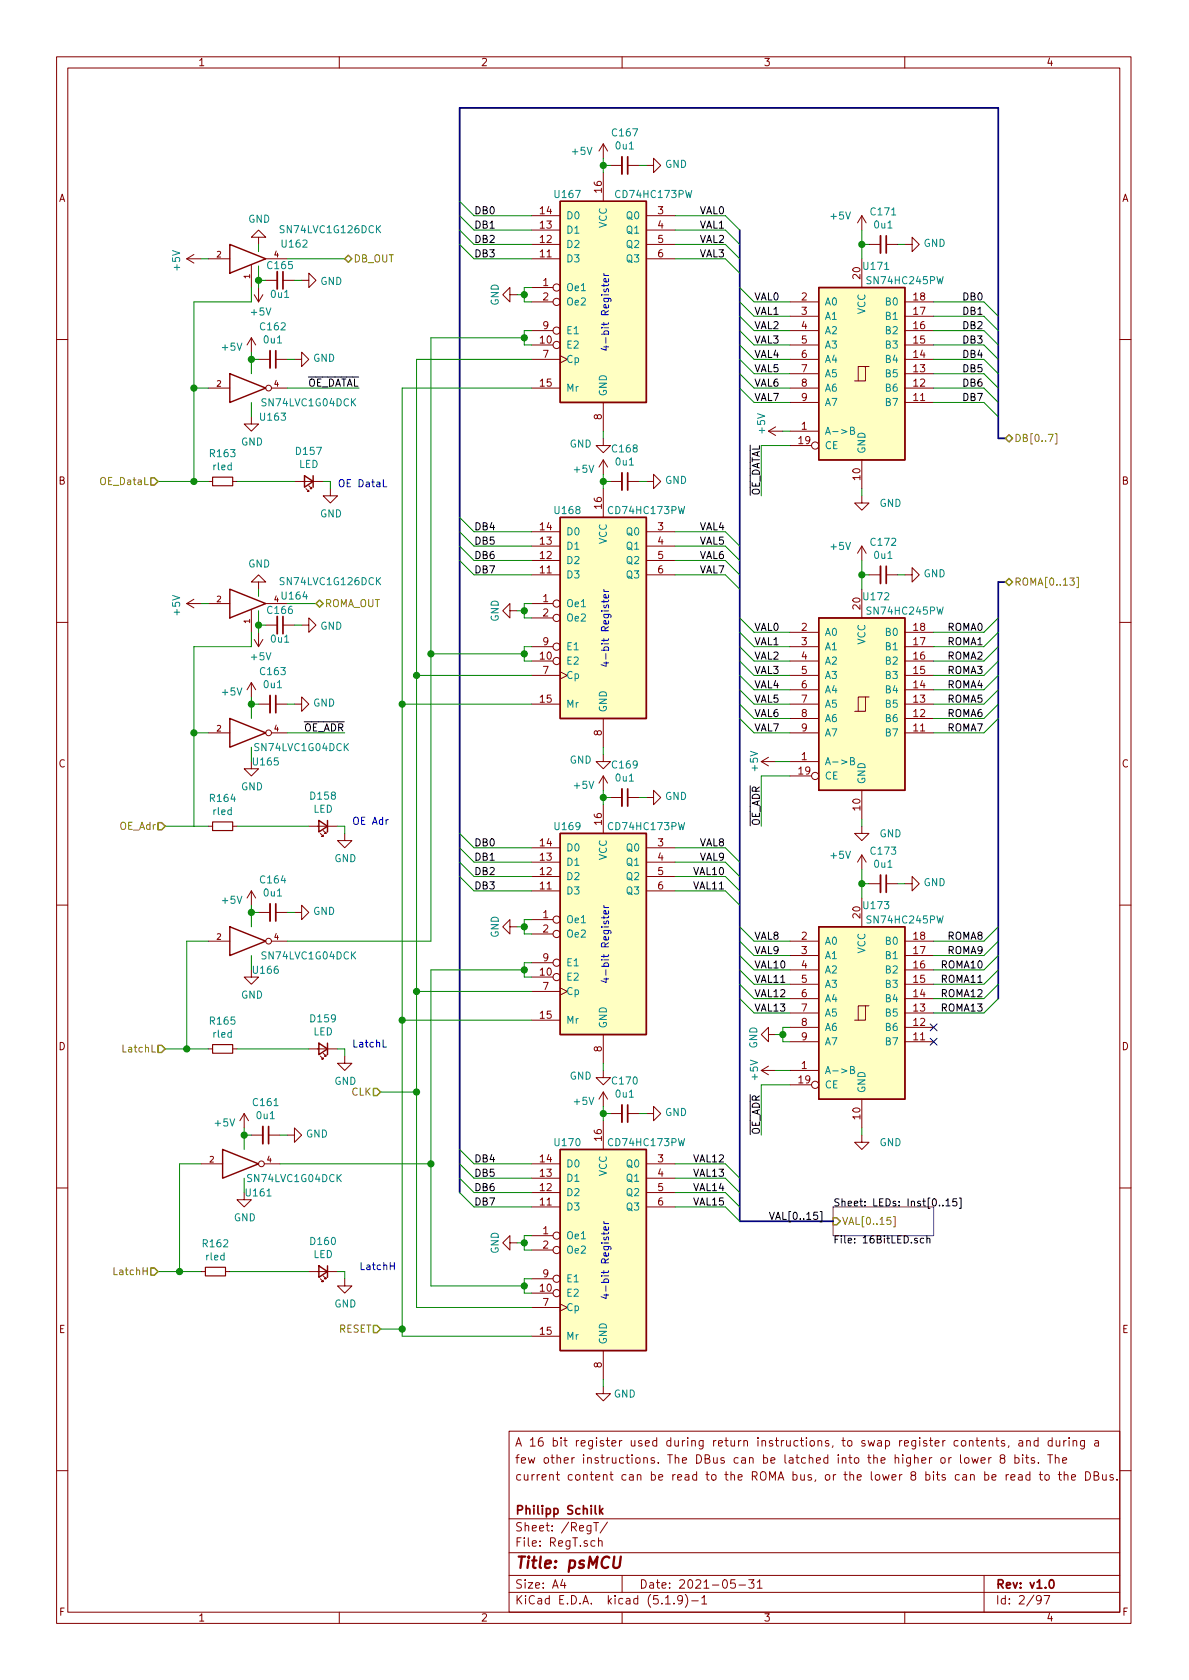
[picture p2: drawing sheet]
<svg xmlns="http://www.w3.org/2000/svg" width="210mm" height="297mm" viewBox="0 0 210 297" stroke-linecap="round" stroke-linejoin="round" font-family="sans-serif">
<defs><g id="words">
<text font-size="2.8" fill="#840000" x="91" y="277.3">Title: psMCU</text>
<g font-size="2.1" fill="#840000">
<text x="91" y="255.8">A 16 bit register used during return instructions, to swap register contents, and during a</text>
<text x="91" y="261.8">current content can be read to the ROMA bus, or the lower 8 bits can be read to the DBus.</text>
<text x="91" y="258.8">few other instructions. The DBus can be latched into the higher or lower 8 bits. The</text>
<text x="91" y="267.8">Philipp Schilk</text>
<text x="91" y="273.5">File: RegT.sch</text>
<text x="91" y="270.8">Sheet: /RegT/</text>
<text x="91" y="280.9">Size: A4</text>
<text x="113" y="280.9">Date: 2021-05-31</text>
<text x="176" y="280.9">Rev: v1.0</text>
<text x="91" y="283.7">KiCad E.D.A. kicad (5.1.9)-1</text>
<text x="176" y="283.7">Id: 2/97</text>
</g>
<g font-size="1.8" fill="#840000">
<text x="35" y="11.7">1</text>
<text x="85" y="11.7">2</text>
<text x="135" y="11.7">3</text>
<text x="185" y="11.7">4</text>
<text x="10.4" y="35.7">A</text>
<text x="106.4" y="34" transform="rotate(-90 106.4 34)">16</text>
<text x="198.4" y="35.7">A</text>
<text x="95.6" y="40.4">13</text>
<text x="95.6" y="37.9">14</text>
<text x="116.4" y="37.9">3</text>
<text x="116.4" y="40.4">4</text>
<text x="95.6" y="45.5">11</text>
<text x="95.6" y="43">12</text>
<text x="116.4" y="43">5</text>
<text x="116.4" y="45.5">6</text>
<text x="96" y="50.6">1</text>
<text x="96" y="53.1">2</text>
<text x="141.8" y="53.1">2</text>
<text x="152.1" y="49.3" transform="rotate(-90 152.1 49.3)">20</text>
<text x="161.6" y="53.1">18</text>
<text x="96" y="58.2">9</text>
<text x="141.8" y="55.7">3</text>
<text x="141.8" y="58.2">4</text>
<text x="161.6" y="58.2">16</text>
<text x="161.6" y="55.7">17</text>
<text x="95.6" y="60.7">10</text>
<text x="96" y="63.3">7</text>
<text x="141.8" y="60.7">5</text>
<text x="141.8" y="63.3">6</text>
<text x="141.8" y="65.8">7</text>
<text x="161.6" y="65.8">13</text>
<text x="161.6" y="63.3">14</text>
<text x="161.6" y="60.7">15</text>
<text x="95.6" y="68.4">15</text>
<text x="141.8" y="68.4">8</text>
<text x="141.8" y="70.9">9</text>
<text x="161.6" y="70.9">11</text>
<text x="161.6" y="68.4">12</text>
<text x="106.4" y="74.2" transform="rotate(-90 106.4 74.2)">8</text>
<text x="141.8" y="76">1</text>
<text x="141.3" y="78.5">19</text>
<text x="10.4" y="85.7">B</text>
<text x="106.4" y="89.9" transform="rotate(-90 106.4 89.9)">16</text>
<text x="152.1" y="84.8" transform="rotate(-90 152.1 84.8)">10</text>
<text x="198.4" y="85.7">B</text>
<text x="95.6" y="93.8">14</text>
<text x="116.4" y="93.8">3</text>
<text x="95.6" y="101.4">11</text>
<text x="95.6" y="98.8">12</text>
<text x="95.6" y="96.3">13</text>
<text x="116.4" y="96.3">4</text>
<text x="116.4" y="98.8">5</text>
<text x="116.4" y="101.4">6</text>
<text x="96" y="106.5">1</text>
<text x="152.1" y="107.7" transform="rotate(-90 152.1 107.7)">20</text>
<text x="96" y="109">2</text>
<text x="141.8" y="111.5">2</text>
<text x="161.6" y="111.5">18</text>
<text x="95.6" y="116.6">10</text>
<text x="96" y="119.2">7</text>
<text x="96" y="114.1">9</text>
<text x="141.8" y="114.1">3</text>
<text x="141.8" y="116.6">4</text>
<text x="141.8" y="119.2">5</text>
<text x="161.6" y="119.2">15</text>
<text x="161.6" y="116.6">16</text>
<text x="161.6" y="114.1">17</text>
<text x="95.6" y="124.2">15</text>
<text x="141.8" y="121.7">6</text>
<text x="141.8" y="124.2">7</text>
<text x="161.6" y="124.2">13</text>
<text x="161.6" y="121.7">14</text>
<text x="106.4" y="130.1" transform="rotate(-90 106.4 130.1)">8</text>
<text x="141.8" y="126.8">8</text>
<text x="141.8" y="129.3">9</text>
<text x="161.6" y="129.3">11</text>
<text x="161.6" y="126.8">12</text>
<text x="10.4" y="135.7">C</text>
<text x="141.3" y="136.9">19</text>
<text x="141.8" y="134.4">1</text>
<text x="198.4" y="135.7">C</text>
<text x="152.1" y="143.2" transform="rotate(-90 152.1 143.2)">10</text>
<text x="95.6" y="149.6">14</text>
<text x="106.4" y="145.8" transform="rotate(-90 106.4 145.8)">16</text>
<text x="116.4" y="149.6">3</text>
<text x="95.6" y="154.7">12</text>
<text x="95.6" y="152.2">13</text>
<text x="116.4" y="152.2">4</text>
<text x="116.4" y="154.7">5</text>
<text x="95.6" y="157.3">11</text>
<text x="116.4" y="157.3">6</text>
<text x="96" y="162.3">1</text>
<text x="96" y="164.9">2</text>
<text x="141.8" y="166.2">2</text>
<text x="152.1" y="162.3" transform="rotate(-90 152.1 162.3)">20</text>
<text x="161.6" y="166.2">18</text>
<text x="95.6" y="172.5">10</text>
<text x="96" y="170">9</text>
<text x="141.8" y="168.7">3</text>
<text x="141.8" y="171.2">4</text>
<text x="141.8" y="173.8">5</text>
<text x="161.6" y="173.8">15</text>
<text x="161.6" y="171.2">16</text>
<text x="161.6" y="168.7">17</text>
<text x="96" y="175">7</text>
<text x="141.8" y="176.3">6</text>
<text x="141.8" y="178.9">7</text>
<text x="161.6" y="178.9">13</text>
<text x="161.6" y="176.3">14</text>
<text x="10.4" y="185.7">D</text>
<text x="95.6" y="180.1">15</text>
<text x="106.4" y="185.9" transform="rotate(-90 106.4 185.9)">8</text>
<text x="141.8" y="181.4">8</text>
<text x="141.8" y="183.9">9</text>
<text x="161.6" y="183.9">11</text>
<text x="161.6" y="181.4">12</text>
<text x="198.4" y="185.7">D</text>
<text x="141.3" y="191.6">19</text>
<text x="141.8" y="189">1</text>
<text x="152.1" y="197.9" transform="rotate(-90 152.1 197.9)">10</text>
<text x="106.4" y="201.7" transform="rotate(-90 106.4 201.7)">16</text>
<text x="95.6" y="208.1">13</text>
<text x="95.6" y="205.5">14</text>
<text x="116.4" y="205.5">3</text>
<text x="116.4" y="208.1">4</text>
<text x="95.6" y="213.1">11</text>
<text x="95.6" y="210.6">12</text>
<text x="116.4" y="210.6">5</text>
<text x="116.4" y="213.1">6</text>
<text x="96" y="218.2">1</text>
<text x="96" y="220.8">2</text>
<text x="96" y="225.8">9</text>
<text x="95.6" y="228.4">10</text>
<text x="96" y="230.9">7</text>
<text x="10.4" y="235.7">E</text>
<text x="95.6" y="236">15</text>
<text x="198.4" y="235.7">E</text>
<text x="106.4" y="241.8" transform="rotate(-90 106.4 241.8)">8</text>
<text x="10.5" y="285.7">F</text>
<text x="35" y="286.7">1</text>
<text x="85" y="286.7">2</text>
<text x="135" y="286.7">3</text>
<text x="185" y="286.7">4</text>
<text x="198.5" y="285.7">F</text>
</g>
<g font-size="1.8" fill="#008484">
<text x="101.3" y="27.4">+5V</text>
<text x="108.4" y="24.1">C167</text>
<text x="109" y="26.4">0u1</text>
<text x="117.6" y="29.7">GND</text>
<text x="98.2" y="35">U167</text>
<text x="109.1" y="35">CD74HC173PW</text>
<text x="43.9" y="39.4">GND</text>
<text x="49.9" y="41.2">SN74LVC1G126DCK</text>
<text x="100.1" y="41.3">D1</text>
<text x="100.1" y="38.8">D0</text>
<text x="107.3" y="40.3" transform="rotate(-90 107.3 40.3)">VCC</text>
<text x="110.9" y="38.8">Q0</text>
<text x="110.9" y="41.3">Q1</text>
<text x="147" y="38.8">+5V</text>
<text x="154.1" y="38.1">C171</text>
<text x="154.7" y="40.4">0u1</text>
<text x="31.9" y="47.7" transform="rotate(-90 31.9 47.7)">+5V</text>
<text x="47.4" y="47.6">C165</text>
<text x="50" y="43.8">U162</text>
<text x="100.1" y="46.4">D3</text>
<text x="100.1" y="43.9">D2</text>
<text x="110.9" y="43.9">Q2</text>
<text x="110.9" y="46.4">Q3</text>
<text x="152.8" y="47.7">U171</text>
<text x="163.3" y="43.6">GND</text>
<text x="48" y="52.7">0u1</text>
<text x="56.6" y="50.4">GND</text>
<text x="100.1" y="51.5">Oe1</text>
<text x="153.6" y="50.3">SN74HC245PW</text>
<text x="44.5" y="55.8">+5V</text>
<text x="46.2" y="58.4">C162</text>
<text x="88.2" y="54.1" transform="rotate(-90 88.2 54.1)">GND</text>
<text x="100.1" y="54">Oe2</text>
<text x="100.1" y="59.1">E1</text>
<text x="145.8" y="54">A0</text>
<text x="145.8" y="56.6">A1</text>
<text x="145.8" y="59.1">A2</text>
<text x="153" y="55.6" transform="rotate(-90 153 55.6)">VCC</text>
<text x="156.7" y="59.1">B2</text>
<text x="156.7" y="56.6">B1</text>
<text x="156.7" y="54">B0</text>
<text x="39.4" y="62">+5V</text>
<text x="46.7" y="60.7">0u1</text>
<text x="55.4" y="64">GND</text>
<text x="100.1" y="61.6">E2</text>
<text x="100.1" y="64.2">Cp</text>
<text x="145.8" y="61.6">A3</text>
<text x="145.8" y="64.2">A4</text>
<text x="156.7" y="64.2">B4</text>
<text x="156.7" y="61.6">B3</text>
<text x="46.6" y="71.8">SN74LVC1G04DCK</text>
<text x="100.1" y="69.3">Mr</text>
<text x="107.3" y="70.1" transform="rotate(-90 107.3 70.1)">GND</text>
<text x="145.8" y="66.7">A5</text>
<text x="145.8" y="69.3">A6</text>
<text x="145.8" y="71.8">A7</text>
<text x="156.7" y="71.8">B7</text>
<text x="156.7" y="69.3">B6</text>
<text x="156.7" y="66.7">B5</text>
<text x="46.2" y="74.4">U163</text>
<text x="135.3" y="76.6" transform="rotate(-90 135.3 76.6)">+5V</text>
<text x="145.8" y="76.9">A-&gt;B</text>
<text x="37.3" y="80.8">R163</text>
<text x="37.7" y="83.1">rled</text>
<text x="42.6" y="78.8">GND</text>
<text x="52.5" y="80.4">D157</text>
<text x="52.9" y="82.7">LED</text>
<text x="100.7" y="79.1">GND</text>
<text x="101.6" y="83.6">+5V</text>
<text x="108.4" y="80">C168</text>
<text x="109" y="82.3">0u1</text>
<text x="145.8" y="79.4">CE</text>
<text x="153" y="80.3" transform="rotate(-90 153 80.3)">GND</text>
<text x="117.6" y="85.6">GND</text>
<text x="155.5" y="89.6">GND</text>
<text x="56.6" y="91.5">GND</text>
<text x="98.2" y="90.9">U168</text>
<text x="100.1" y="94.7">D0</text>
<text x="107.9" y="90.9">CD74HC173PW</text>
<text x="110.9" y="94.7">Q0</text>
<text x="43.9" y="100.3">GND</text>
<text x="100.1" y="99.7">D2</text>
<text x="100.1" y="97.2">D1</text>
<text x="107.3" y="96.2" transform="rotate(-90 107.3 96.2)">VCC</text>
<text x="110.9" y="97.2">Q1</text>
<text x="110.9" y="99.7">Q2</text>
<text x="147" y="97.2">+5V</text>
<text x="154.1" y="96.5">C172</text>
<text x="154.7" y="98.8">0u1</text>
<text x="49.9" y="103.5">SN74LVC1G126DCK</text>
<text x="50" y="106">U164</text>
<text x="100.1" y="107.4">Oe1</text>
<text x="100.1" y="102.3">D3</text>
<text x="110.9" y="102.3">Q3</text>
<text x="152.8" y="106.1">U172</text>
<text x="163.3" y="102.1">GND</text>
<text x="31.9" y="108.7" transform="rotate(-90 31.9 108.7)">+5V</text>
<text x="47.4" y="108.5">C166</text>
<text x="48" y="113.6">0u1</text>
<text x="56.6" y="111.3">GND</text>
<text x="88.2" y="109.9" transform="rotate(-90 88.2 109.9)">GND</text>
<text x="100.1" y="109.9">Oe2</text>
<text x="145.8" y="112.4">A0</text>
<text x="153.6" y="108.7">SN74HC245PW</text>
<text x="156.7" y="112.4">B0</text>
<text x="44.5" y="116.7">+5V</text>
<text x="46.2" y="119.4">C163</text>
<text x="100.1" y="117.5">E2</text>
<text x="100.1" y="115">E1</text>
<text x="145.8" y="115">A1</text>
<text x="145.8" y="117.5">A2</text>
<text x="153" y="114" transform="rotate(-90 153 114)">VCC</text>
<text x="156.7" y="117.5">B2</text>
<text x="156.7" y="115">B1</text>
<text x="39.4" y="123">+5V</text>
<text x="46.7" y="121.7">0u1</text>
<text x="55.4" y="124.9">GND</text>
<text x="100.1" y="125.1">Mr</text>
<text x="100.1" y="120.1">Cp</text>
<text x="145.8" y="120.1">A3</text>
<text x="145.8" y="122.6">A4</text>
<text x="145.8" y="125.1">A5</text>
<text x="156.7" y="125.1">B5</text>
<text x="156.7" y="122.6">B4</text>
<text x="156.7" y="120.1">B3</text>
<text x="107.3" y="126" transform="rotate(-90 107.3 126)">GND</text>
<text x="145.8" y="127.7">A6</text>
<text x="145.8" y="130.2">A7</text>
<text x="156.7" y="130.2">B7</text>
<text x="156.7" y="127.7">B6</text>
<text x="44.9" y="135.3">U165</text>
<text x="45.3" y="132.8">SN74LVC1G04DCK</text>
<text x="100.7" y="135">GND</text>
<text x="108.4" y="135.9">C169</text>
<text x="134" y="136.3" transform="rotate(-90 134 136.3)">+5V</text>
<text x="145.8" y="135.3">A-&gt;B</text>
<text x="145.8" y="137.8">CE</text>
<text x="37.3" y="141.8">R164</text>
<text x="42.6" y="139.7">GND</text>
<text x="55" y="141.4">D158</text>
<text x="55.4" y="143.7">LED</text>
<text x="101.6" y="139.5">+5V</text>
<text x="109" y="138.2">0u1</text>
<text x="117.6" y="141.4">GND</text>
<text x="153" y="138.7" transform="rotate(-90 153 138.7)">GND</text>
<text x="37.7" y="144.1">rled</text>
<text x="98.2" y="146.8">U169</text>
<text x="107.9" y="146.8">CD74HC173PW</text>
<text x="155.5" y="148">GND</text>
<text x="59.1" y="152.4">GND</text>
<text x="100.1" y="155.6">D2</text>
<text x="100.1" y="153.1">D1</text>
<text x="100.1" y="150.5">D0</text>
<text x="107.3" y="152.1" transform="rotate(-90 107.3 152.1)">VCC</text>
<text x="110.9" y="150.5">Q0</text>
<text x="110.9" y="153.1">Q1</text>
<text x="110.9" y="155.6">Q2</text>
<text x="147" y="151.9">+5V</text>
<text x="154.1" y="151.1">C173</text>
<text x="154.7" y="153.4">0u1</text>
<text x="39.4" y="159.8">+5V</text>
<text x="46.2" y="156.2">C164</text>
<text x="46.7" y="158.5">0u1</text>
<text x="55.4" y="161.8">GND</text>
<text x="100.1" y="158.2">D3</text>
<text x="110.9" y="158.2">Q3</text>
<text x="152.8" y="160.7">U173</text>
<text x="163.3" y="156.7">GND</text>
<text x="88.2" y="165.8" transform="rotate(-90 88.2 165.8)">GND</text>
<text x="100.1" y="163.2">Oe1</text>
<text x="100.1" y="165.8">Oe2</text>
<text x="145.8" y="167">A0</text>
<text x="153.6" y="163.3">SN74HC245PW</text>
<text x="156.7" y="167">B0</text>
<text x="44.9" y="172.2">U166</text>
<text x="46.6" y="169.6">SN74LVC1G04DCK</text>
<text x="100.1" y="173.4">E2</text>
<text x="100.1" y="170.9">E1</text>
<text x="145.8" y="169.6">A1</text>
<text x="145.8" y="172.1">A2</text>
<text x="153" y="168.6" transform="rotate(-90 153 168.6)">VCC</text>
<text x="156.7" y="172.1">B2</text>
<text x="156.7" y="169.6">B1</text>
<text x="42.6" y="176.6">GND</text>
<text x="100.1" y="175.9">Cp</text>
<text x="145.8" y="174.7">A3</text>
<text x="145.8" y="177.2">A4</text>
<text x="145.8" y="179.7">A5</text>
<text x="156.7" y="179.7">B5</text>
<text x="156.7" y="177.2">B4</text>
<text x="156.7" y="174.7">B3</text>
<text x="37.3" y="181.2">R165</text>
<text x="37.7" y="183.5">rled</text>
<text x="55" y="180.8">D159</text>
<text x="55.4" y="183.1">LED</text>
<text x="100.1" y="181">Mr</text>
<text x="107.3" y="181.9" transform="rotate(-90 107.3 181.9)">GND</text>
<text x="133.9" y="185.4" transform="rotate(-90 133.9 185.4)">GND</text>
<text x="145.8" y="182.3">A6</text>
<text x="145.8" y="184.8">A7</text>
<text x="156.7" y="184.8">B7</text>
<text x="156.7" y="182.3">B6</text>
<text x="59.1" y="191.8">GND</text>
<text x="100.7" y="190.9">GND</text>
<text x="108.4" y="191.8">C170</text>
<text x="134" y="190.9" transform="rotate(-90 134 190.9)">+5V</text>
<text x="145.8" y="189.9">A-&gt;B</text>
<text x="44.9" y="195.6">C161</text>
<text x="45.5" y="197.9">0u1</text>
<text x="101.6" y="195.4">+5V</text>
<text x="109" y="194.1">0u1</text>
<text x="117.6" y="197.3">GND</text>
<text x="145.8" y="192.4">CE</text>
<text x="153" y="193.3" transform="rotate(-90 153 193.3)">GND</text>
<text x="38.1" y="199.2">+5V</text>
<text x="54.1" y="201.1">GND</text>
<text x="98.2" y="202.7">U170</text>
<text x="107.9" y="202.7">CD74HC173PW</text>
<text x="155.5" y="202.7">GND</text>
<text x="44" y="209">SN74LVC1G04DCK</text>
<text x="100.1" y="209">D1</text>
<text x="100.1" y="206.4">D0</text>
<text x="107.3" y="208" transform="rotate(-90 107.3 208)">VCC</text>
<text x="110.9" y="206.4">Q0</text>
<text x="110.9" y="209">Q1</text>
<text x="41.4" y="215.9">GND</text>
<text x="43.6" y="211.5">U161</text>
<text x="100.1" y="214">D3</text>
<text x="100.1" y="211.5">D2</text>
<text x="110.9" y="211.5">Q2</text>
<text x="110.9" y="214">Q3</text>
<text x="36" y="220.5">R162</text>
<text x="55" y="220.1">D160</text>
<text x="88.2" y="221.7" transform="rotate(-90 88.2 221.7)">GND</text>
<text x="100.1" y="219.1">Oe1</text>
<text x="100.1" y="221.7">Oe2</text>
<text x="36.5" y="222.8">rled</text>
<text x="55.4" y="222.4">LED</text>
<text x="100.1" y="226.7">E1</text>
<text x="59.1" y="231.2">GND</text>
<text x="100.1" y="229.3">E2</text>
<text x="100.1" y="231.8">Cp</text>
<text x="100.1" y="236.9">Mr</text>
<text x="107.3" y="237.8" transform="rotate(-90 107.3 237.8)">GND</text>
<text x="108.5" y="247.1">GND</text>
</g>
<g font-size="1.8">
<text x="83.8" y="40.4">DB1</text>
<text x="83.8" y="37.9">DB0</text>
<text x="123.7" y="40.4">VAL1</text>
<text x="123.7" y="37.9">VAL0</text>
<text x="83.8" y="45.5">DB3</text>
<text x="83.8" y="43">DB2</text>
<text x="123.7" y="45.5">VAL3</text>
<text x="123.7" y="43">VAL2</text>
<text x="133.3" y="53.1">VAL0</text>
<text x="170.5" y="53.1">DB0</text>
<text x="133.3" y="58.2">VAL2</text>
<text x="133.3" y="55.7">VAL1</text>
<text x="170.5" y="55.7">DB1</text>
<text x="170.5" y="58.2">DB2</text>
<text x="133.3" y="65.8">VAL5</text>
<text x="133.3" y="63.3">VAL4</text>
<text x="133.3" y="60.7">VAL3</text>
<text x="170.5" y="63.3">DB4</text>
<text x="170.5" y="60.7">DB3</text>
<text x="170.5" y="65.8">DB5</text>
<text x="54" y="68.4">OE_DATAL</text>
<text x="133.3" y="68.4">VAL6</text>
<text x="133.3" y="70.9">VAL7</text>
<text x="170.5" y="68.4">DB6</text>
<text x="170.5" y="70.9">DB7</text>
<text x="134.4" y="87.7" transform="rotate(-90 134.4 87.7)">OE_DATAL</text>
<text x="83.8" y="93.8">DB4</text>
<text x="123.7" y="93.8">VAL4</text>
<text x="83.8" y="96.3">DB5</text>
<text x="83.8" y="98.8">DB6</text>
<text x="83.8" y="101.4">DB7</text>
<text x="123.7" y="101.4">VAL7</text>
<text x="123.7" y="98.8">VAL6</text>
<text x="123.7" y="96.3">VAL5</text>
<text x="133.3" y="111.5">VAL0</text>
<text x="167.6" y="111.5">ROMA0</text>
<text x="133.3" y="119.2">VAL3</text>
<text x="133.3" y="116.6">VAL2</text>
<text x="133.3" y="114.1">VAL1</text>
<text x="167.6" y="114.1">ROMA1</text>
<text x="167.6" y="116.6">ROMA2</text>
<text x="167.6" y="119.2">ROMA3</text>
<text x="133.3" y="124.2">VAL5</text>
<text x="133.3" y="121.7">VAL4</text>
<text x="167.6" y="121.7">ROMA4</text>
<text x="167.6" y="124.2">ROMA5</text>
<text x="53.6" y="129.3">OE_ADR</text>
<text x="133.3" y="126.8">VAL6</text>
<text x="133.3" y="129.3">VAL7</text>
<text x="167.6" y="129.3">ROMA7</text>
<text x="167.6" y="126.8">ROMA6</text>
<text x="83.8" y="149.6">DB0</text>
<text x="123.7" y="149.6">VAL8</text>
<text x="134.4" y="146.1" transform="rotate(-90 134.4 146.1)">OE_ADR</text>
<text x="83.8" y="152.2">DB1</text>
<text x="83.8" y="154.7">DB2</text>
<text x="122.8" y="154.7">VAL10</text>
<text x="123.7" y="152.2">VAL9</text>
<text x="83.8" y="157.3">DB3</text>
<text x="122.8" y="157.3">VAL11</text>
<text x="133.3" y="166.2">VAL8</text>
<text x="167.6" y="166.2">ROMA8</text>
<text x="133.3" y="168.7">VAL9</text>
<text x="133.3" y="171.2">VAL10</text>
<text x="133.3" y="173.8">VAL11</text>
<text x="166.6" y="171.2">ROMA10</text>
<text x="166.6" y="173.8">ROMA11</text>
<text x="167.6" y="168.7">ROMA9</text>
<text x="133.3" y="178.9">VAL13</text>
<text x="133.3" y="176.3">VAL12</text>
<text x="166.6" y="176.3">ROMA12</text>
<text x="166.6" y="178.9">ROMA13</text>
<text x="134.4" y="200.7" transform="rotate(-90 134.4 200.7)">OE_ADR</text>
<text x="83.8" y="205.5">DB4</text>
<text x="83.8" y="208.1">DB5</text>
<text x="122.8" y="208.1">VAL13</text>
<text x="122.8" y="205.5">VAL12</text>
<text x="83.8" y="210.6">DB6</text>
<text x="83.8" y="213.1">DB7</text>
<text x="122.8" y="213.1">VAL15</text>
<text x="122.8" y="210.6">VAL14</text>
<text x="135.9" y="215.7">VAL[0..15]</text>
<text x="147.3" y="213.3">Sheet: LEDs: Inst[0..15]</text>
<text x="147.3" y="219.8">File: 16BitLED.sch</text>
</g>
<g font-size="1.8" fill="#848400">
<text x="62.5" y="46.4">DB_OUT</text>
<text x="179.3" y="78.1">DB[0..7]</text>
<text x="18" y="85.8">OE_DataL</text>
<text x="57.4" y="107.4">ROMA_OUT</text>
<text x="179.3" y="103.5">ROMA[0..13]</text>
<text x="21.1" y="146.7">OE_Adr</text>
<text x="21.9" y="186.1">LatchL</text>
<text x="62.2" y="193.7">CLK</text>
<text x="148.8" y="216.6">VAL[0..15]</text>
<text x="20.4" y="225.5">LatchH</text>
<text x="59.9" y="235.6">RESET</text>
</g>
<g font-size="1.8" fill="#0000c2">
<text x="107.7" y="62.3" transform="rotate(-90 107.7 62.3)">4-bit Register</text>
<text x="59.7" y="86.1">OE DataL</text>
<text x="107.7" y="118.1" transform="rotate(-90 107.7 118.1)">4-bit Register</text>
<text x="62.2" y="145.8">OE Adr</text>
<text x="107.7" y="174" transform="rotate(-90 107.7 174)">4-bit Register</text>
<text x="62.2" y="185.2">LatchL</text>
<text x="63.5" y="224.6">LatchH</text>
<text x="107.7" y="229.9" transform="rotate(-90 107.7 229.9)">4-bit Register</text>
</g>
<g font-size="1.4" fill="#840000">
<text x="38.4" y="45.5">2</text>
<text x="48.5" y="45.5">4</text>
<text x="44.2" y="49.2" transform="rotate(-90 44.2 49.2)">1</text>
<text x="38.4" y="68.4">2</text>
<text x="48.5" y="68.4">4</text>
<text x="38.4" y="106.5">2</text>
<text x="48.5" y="106.5">4</text>
<text x="44.2" y="110.2" transform="rotate(-90 44.2 110.2)">1</text>
<text x="38.4" y="129.3">2</text>
<text x="48.5" y="129.3">4</text>
<text x="38.4" y="166.2">2</text>
<text x="48.5" y="166.2">4</text>
<text x="37.1" y="205.5">2</text>
<text x="47.2" y="205.5">4</text>
</g>
</g></defs>
<g fill="none" stroke="#840000" stroke-width=".18">
<path d="M10 10h190v277h-190zM12 12h186v273.1h-186zM60 10v2M110 10v2M160 10v2M94 38.1h5.1M106.7 25.4v2.6M106.7 30.5v5.1M106.7 25.4l-.8 1.3M106.7 25.4l.7 1.3M107.9 29.2h2.1M111 29.2h2"/>
<path d="M114.3 29.2h1.3v-1.2l1.2 1.2-1.2 1.3v-1.3M114.3 38.1h5.1M152.4 38.1v2.6M152.4 38.1l-.8 1.3M152.4 38.1l.8 1.3M33 45.8h2.6M33 45.8l1.3 .7M34.3 45l-1.3 .8M36.8 45.8h3.8M44.4 46.9v3.9M44.4 59.7v2.6M44.4 59.7l-.7 1.3"/>
<path d="M44.4 59.7l.8 1.3M45 52.1l.7 1.3M45.7 41.9h-1.3l1.3-1.2 1.3 1.2h-1.3v1.3M45.7 50.8v2.6M46.5 52.1l-.8 1.3M47 45.8h3.8M47 49.6h2M50 49.6h2.1M53.3 49.6h1.3v1.2l1.3-1.2-1.3-1.3v1.3M90.2 52.1v-1.3l-1.3 1.3 1.3 1.3v-1.3h1.2M94 45.8h5.1M94 43.2h5.1"/>
<path d="M94 58.5h3.8M94 53.4h3.8M94 50.8h3.8M94 40.7h5.1M114.3 45.8h5.1M114.3 43.2h5.1M114.3 40.7h5.1M139.7 58.5h5.1M139.7 55.9h5.1M139.7 53.4h5.1M152.4 45.8v5M153.7 43.2h2"/>
<path d="M156.7 43.2h2M160 43.2h1.3v-1.3l1.3 1.3-1.3 1.3v-1.3M160 58.5h5.1M160 55.9h5.1M160 53.4h5.1M10 60h2M36.8 68.6h3.8M44.4 73.7v1.3h1.3l-1.3 1.2-1.2-1.2h1.2M45.7 63.5h2.1M48 68.6h2.8M48.8 63.5h2M52.1 63.5h1.2v-1.2l1.3 1.2-1.3 1.3v-1.3"/>
<path d="M94 63.5h5.1M94 68.6h5.1M94 61h3.8M99.1 62.9l1.2 .6-1.2 .7M106.7 77.5v1.3h1.2l-1.2 1.2-1.3-1.2h1.3M106.7 71.2v5M135.9 76.2h2.5M135.9 76.2l1.3 .8M137.2 75.5l-1.3 .7M139.7 63.5h5.1M139.7 68.6h5.1M139.7 76.2h5.1"/>
<path d="M139.7 71.2h5.1M139.7 66.1h5.1M139.7 61h5.1M139.7 78.8h3.8M153 64.8h-1.2v2.5M153.7 64.8h-.7v2.5h-1.9M160 63.5h5.1M160 68.6h5.1M160 71.2h5.1M160 66.1h5.1M160 61h5.1M198 60h2"/>
<path d="M36.8 85.1h.8M41.1 85.1h.8M52.1 85.1h5M54.1 86.4l.5 .5h-.2h.2v-.2M54.6 85.9l.5 .5h-.2h.2v-.3M58.4 86.4v1.3h1.3l-1.3 1.2-1.3-1.2h1.3M94 99.1h5.1M94 96.6h5.1M94 94h5.1M106.7 81.3v2.6M106.7 86.4v5.1M106.7 81.3l-.8 1.3"/>
<path d="M106.7 81.3l.7 1.3M107.9 85.1h2.1M111 85.1h2M114.3 85.1h1.3v-1.2l1.2 1.2-1.2 1.3v-1.3M114.3 99.1h5.1M114.3 96.6h5.1M114.3 94h5.1M152.4 87.7v1.2h1.3l-1.3 1.3-1.3-1.3h1.3M152.4 81.3v5.1M152.4 96.6v2.5M152.4 96.6l-.8 1.2M152.4 96.6l.8 1.2"/>
<path d="M10 110h2M33 106.7h2.6M33 106.7l1.3 .8M34.3 106l-1.3 .7M36.8 106.7h3.8M44.4 107.9v3.9M45 113.1l.7 1.2M45.7 102.9h-1.3l1.3-1.3 1.3 1.3h-1.3v1.3M45.7 111.8v2.5M46.5 113.1l-.8 1.2M47 106.7h3.8M47 110.5h2"/>
<path d="M50 110.5h2.1M53.3 110.5h1.3v1.3l1.3-1.3-1.3-1.2v1.2M90.2 108v-1.3l-1.3 1.3 1.3 1.3v-1.3h1.2M94 101.6h5.1M94 119.4h5.1M94 116.9h3.8M94 114.3h3.8M94 106.7h3.8M94 109.3h3.8M99.1 118.8l1.2 .6-1.2 .7M114.3 101.6h5.1M139.7 119.4h5.1"/>
<path d="M139.7 116.9h5.1M139.7 114.3h5.1M139.7 111.8h5.1M152.4 104.2v5.1M153.7 101.6h2M156.7 101.6h2M160 101.6h1.3v-1.2l1.3 1.2-1.3 1.3v-1.3M160 119.4h5.1M160 116.9h5.1M160 114.3h5.1M160 111.8h5.1M198 110h2"/>
<path d="M36.8 129.6h3.8M44.4 134.7v1.2h1.3l-1.3 1.3-1.2-1.3h1.2M44.4 120.7v2.5M44.4 120.7l-.7 1.3M44.4 120.7l.8 1.3M45.7 124.5h2.1M48 129.6h2.8M48.8 124.5h2M52.1 124.5h1.2v-1.3l1.3 1.3-1.3 1.3v-1.3M94 124.5h5.1M106.7 133.4v1.3h1.2l-1.2 1.2-1.3-1.2h1.3M106.7 127v5.1"/>
<path d="M106.7 137.2v2.5M106.7 137.2l-.8 1.3M106.7 137.2l.7 1.3M134.6 134.7l1.3 .7M134.6 134.7h2.6M135.9 133.9l-1.3 .8M139.7 124.5h5.1M139.7 134.7h5.1M139.7 129.6h5.1M139.7 127h5.1M139.7 122h5.1M139.7 137.2h3.8"/>
<path d="M152.4 139.7v5.1M153 123.2h-1.2v2.6M153.7 123.2h-.7v2.6h-1.9M160 124.5h5.1M160 129.6h5.1M160 127h5.1M160 122h5.1M36.8 146.1h.8M41.1 146.1h.8M44.4 157.5v2.6M44.4 157.5l-.7 1.3M44.4 157.5l.8 1.3"/>
<path d="M54.6 146.1h5.1M56.6 147.4l.5 .5h-.2h.2v-.3M57.1 146.8l.6 .6h-.3h.3v-.3M61 147.4v1.2h1.2l-1.2 1.3-1.3-1.3h1.3M94 157.5h5.1M94 155h5.1M94 152.4h5.1M94 149.9h5.1M106.7 142.3v5.1M107.9 141h2.1M111 141h2M114.3 141h1.3v-1.3l1.2 1.3-1.2 1.3v-1.3"/>
<path d="M114.3 157.5h5.1M114.3 155h5.1M114.3 152.4h5.1M114.3 149.9h5.1M152.4 146.1v1.3h1.3l-1.3 1.2-1.3-1.2h1.3M152.4 151.2v2.5M152.4 158.8v5.1M152.4 151.2l-.8 1.2M152.4 151.2l.8 1.2M153.7 156.2h2M156.7 156.2h2M160 156.2h1.3v-1.2l1.3 1.2-1.3 1.3v-1.3"/>
<path d="M10 160h2M36.8 166.4h3.8M44.4 171.5v1.3h1.3l-1.3 1.2-1.2-1.2h1.2M45.7 161.3h2.1M48 166.4h2.8M48.8 161.3h2M52.1 161.3h1.2v-1.2l1.3 1.2-1.3 1.3v-1.3M90.2 163.9v-1.3l-1.3 1.3 1.3 1.2v-1.2h1.2M94 162.6h3.8M94 172.8h3.8M94 165.1h3.8M94 175.3h5.1"/>
<path d="M94 170.2h3.8M99.1 174.7l1.2 .6-1.2 .6M139.7 179.1h5.1M139.7 176.6h5.1M139.7 174h5.1M139.7 171.5h5.1M139.7 168.9h5.1M139.7 166.4h5.1M153 177.8h-1.2v2.6M153.7 177.8h-.7v2.6h-1.9M160 179.1h5.1M160 176.6h5.1"/>
<path d="M160 174h5.1M160 171.5h5.1M160 168.9h5.1M160 166.4h5.1M198 160h2M36.8 185.5h.8M41.1 185.5h.8M43.2 196.9l-.8 1.3M43.2 196.9v2.5M43.2 196.9l.7 1.3M54.6 185.5h5.1M56.6 186.7l.5 .5h-.2h.2v-.2"/>
<path d="M57.1 186.2l.6 .5h-.3h.3v-.2M61 186.7v1.3h1.2l-1.2 1.3-1.3-1.3h1.3M94 180.4h5.1M106.7 189.3v1.2h1.2l-1.2 1.3-1.3-1.3h1.3M106.7 182.9v5.1M106.7 193.1v2.5M106.7 198.2v5M106.7 193.1l-.8 1.2M106.7 193.1l.7 1.2M107.9 196.9h2.1M111 196.9h2M114.3 196.9h1.3v-1.3l1.2 1.3-1.2 1.3v-1.3"/>
<path d="M134.6 189.3l1.3 .7M134.6 189.3h2.6M135.9 182.9v-1.3l-1.3 1.3 1.3 1.3v-1.3h1.3M135.9 188.5l-1.3 .8M139.7 189.3h5.1M139.7 184.2h5.1M139.7 181.6h5.1M139.7 191.8h3.8M152.4 194.3v5.1M160 184.2h5.1M160 181.6h5.1M10 210h2"/>
<path d="M35.6 205.8h3.8M43.2 210.9v1.2h1.2l-1.2 1.3-1.3-1.3h1.3M44.4 200.7h2.1M46.7 205.8h2.8M47.5 200.7h2M50.8 200.7h1.3v-1.3l1.2 1.3-1.2 1.3v-1.3M90.2 219.7v-1.2l-1.3 1.2 1.3 1.3v-1.3h1.2M94 218.5h3.8M94 213.4h5.1M94 210.9h5.1M94 208.3h5.1M94 205.8h5.1"/>
<path d="M114.3 213.4h5.1M114.3 210.9h5.1M114.3 208.3h5.1M114.3 205.8h5.1M152.4 200.7v1.3h1.3l-1.3 1.2-1.3-1.2h1.3M198 210h2M35.6 224.8h.7M39.9 224.8h.7M54.6 224.8h5.1M56.6 226.1l.5 .5h-.2h.2v-.2M57.1 225.6l.6 .5h-.3h.3v-.3M61 226.1v1.3h1.2l-1.2 1.2-1.3-1.2h1.3"/>
<path d="M94 228.6h3.8M94 236.3h5.1M94 221h3.8M94 231.2h5.1M94 226.1h3.8M99.1 230.5l1.2 .7-1.2 .6M106.7 238.8v5.1M90 253h108v32.1h-108zM106.7 245.1v1.3h1.2l-1.2 1.3-1.3-1.3h1.3M168.2 257.7l-.3 .1-.1 .2M169.8 257.2v1.3l.3 .2M170.6 257.8l.3-.1 .4 .1v.6l-.1 .2-.3 .1-.3-.1z"/>
<path d="M171.9 257.7l.2 1 .3-.7 .3 .7 .3-1M172.6 254.7h.5M172.8 254.2v1.3l.3 .2M173.5 258.2l.7-.1-.1-.3-.4-.1-.2 .2 .1 .7h.5M173.6 255.2l.7-.1-.1-.3-.4-.1-.2 .2v.7h.6M174.9 257.7v1M174.9 254.8l.2-.1 .4 .1 .1 .9M174.9 254.7v1M175.3 257.7l-.3 .1-.1 .2M176.1 254.7h.5M176.3 254.2v1.3l.3 .2M177.1 257.8l-.2-.1v-.3a.48 .48 0 0 1 .7-.1l.1 .2-.1 .3h-.5l-.2 .4v.4l.2 .1h.3l.3-.3v-.2l-.3-.4"/>
<path d="M177.6 254.8l-.3-.1-.2 .2v.2l.5 .2v.3h-.5M178.4 255.6l-.1 .3M179.5 257.8l.4-.1 .3 .3-.1 .6-.2 .1-.4-.1M179.5 257.2v1.5M180.2 254.8h.6v.9M180.8 257.2v.2M180.8 255.1h-.5a.29 .29 0 0 0-.2 .3 .29 .29 0 0 0 .2 .3l.5-.1M180.8 257.7v1M181.4 257.7h.5M181.6 257.2v1.3l.3 .2M181.6 254.8l.2-.1 .3 .1 .1 .9M181.6 254.7v1"/>
<path d="M182.9 257.8l-.4-.1-.2 .2 .1 .3 .5 .1v.3h-.6M183.6 254.8l-.5-.1-.2 .3v.6l.2 .1 .5-.1M183.6 254.2v1.5M183.6 258.6v.1M185.3 257.2h.8M185.7 257.2v1.5M186.1 254.8l-.5-.1-.3 .3 .2 .6h.6M186.1 254.2v1.5M186.6 257.8h.1a.37 .37 0 0 1 .6 .1v.8M186.6 257.2v1.5M186.8 254.7v.9l.4 .1 .2-.1M187.4 254.7v1"/>
<path d="M187.9 258.2l.7-.1-.1-.3-.4-.1-.2 .2 .1 .7h.5M188.1 254.7v1M188.5 254.7l-.4 .3M189.1 254.2v.1M189.1 254.7v1M189.8 254.8l.2-.1 .3 .1 .1 .9M189.8 254.7v1M191.8 254.7v1.2l-.3 .3-.4-.1M191.8 254.8l-.5-.1-.2 .3v.6l.2 .1 .5-.1M193.6 254.8h.6l.1 .9M194.3 255.1h-.5a.29 .29 0 0 0-.3 .3 .29 .29 0 0 0 .3 .3l.5-.1M10 260h2"/>
<path d="M90 278.5h108M90 274.5h108M90 268.5h108M99.5 279.2l-.4 1.1h1M99.8 279.8v1M105 269.2h.8M105.2 272.5l-.4-.1-.3 .3 .1 .6h.6M105.4 269.2v1.5M105.8 272.5l.3-.1 .3 .1 .1 .9M105.8 271.9v1.5M107.4 269.1l-1.3 2M110 278.5v3"/>
<path d="M130 279.3h-.7l-.1 .7 .2-.1h.5l.1 .3v.5l-.2 .1-.6-.1M132.4 279.3h.9l-.5 .6 .5 .1v.7l-.3 .1-.6-.1M133.9 279.7l.4-.4v1.5M174 278.5v6.6M175.4 261.2l.7-.1v-.3l-.5-.1-.2 .2 .1 .7h.6M177.9 260.7v1M178.4 260.7l-.3 .1-.2 .2M178.8 261.2l.7-.1-.1-.3-.4-.1-.2 .2v.7h.6M180.1 260.8h.6l.1 .9M180.8 261.1h-.5a.29 .29 0 0 0-.2 .3 .29 .29 0 0 0 .2 .3l.5-.1M182.1 260.8l-.4-.1-.3 .3 .1 .6 .2 .1 .4-.1M182.1 260.2v1.5"/>
<path d="M183.8 260.7h.6M184 260.2v1.3l.4 .2M184.8 260.8l.3-.1 .4 .1v.6l-.1 .2-.3 .1-.3-.1zM187.1 260.7h.6M187.4 260.2v1.3l.3 .2M188.2 260.8h.1a.37 .37 0 0 1 .5 .1v.8M188.2 260.2v1.5M189.5 261.2l.7-.1-.1-.3-.4-.1-.2 .2 .1 .7h.5M192 260.2a.76 .76 0 0 1 .8 .8 .76 .76 0 0 1-.8 .7zM193.5 260.9h.5l.2-.1 .1-.3-.3-.3h-.5v1.5h.6l.2-.3a.41 .41 0 0 0-.3-.5M195 260.7v.8a.37 .37 0 0 0 .6 .1M195.6 260.7v1"/>
<path d="M196.8 260.8l-.3-.1-.2 .2v.2l.5 .2v.3h-.5M197.5 261.6v.1M198 260h2M60 285.1v1.9M90 281.5h108M110 285.1v1.9M117.7 283.6h.8M119.2 283.5v.1M120.7 282.7l-.1 .2a.48 .48 0 0 1-.6 .1l-.2-.3 .2-.5a.48 .48 0 0 1 .6 .1 1.27 1.27 0 0 1-.2 1.2l-.4 .1M121.2 281.9a1.71 1.71 0 0 1 0 2.3M122.3 283h1.2M124.1 282.5l.4-.4v1.5"/>
<path d="M124.1 283.6h.9M130.7 280.2h1.1M133.9 280.8h.9M160 285.1v1.9M184.1 282.7l-.3 .3h-.4l-.1-.3v-.3l.1-.2 .4-.1 .2 .2a1.19 1.19 0 0 1-.2 1.2l-.4 .1M184.6 282.1h1l-.6 1.5"/>
<circle cx="98.4" cy="50.8" r=".63"/>
<circle cx="98.4" cy="53.4" r=".63"/>
<circle cx="98.4" cy="58.5" r=".63"/>
<circle cx="47.5" cy="68.6" r=".51"/>
<circle cx="98.4" cy="61" r=".63"/>
<circle cx="144.1" cy="78.8" r=".63"/>
<circle cx="98.4" cy="106.7" r=".63"/>
<circle cx="98.4" cy="109.3" r=".63"/>
<circle cx="98.4" cy="116.9" r=".63"/>
<circle cx="98.4" cy="114.3" r=".63"/>
<circle cx="47.5" cy="129.6" r=".51"/>
<circle cx="144.1" cy="137.2" r=".63"/>
<circle cx="47.5" cy="166.4" r=".51"/>
<circle cx="98.4" cy="170.2" r=".63"/>
<circle cx="98.4" cy="172.8" r=".63"/>
<circle cx="98.4" cy="162.6" r=".63"/>
<circle cx="98.4" cy="165.1" r=".63"/>
<circle cx="144.1" cy="191.8" r=".63"/>
<circle cx="46.2" cy="205.8" r=".51"/>
<circle cx="98.4" cy="218.5" r=".63"/>
<circle cx="98.4" cy="226.1" r=".63"/>
<circle cx="98.4" cy="228.6" r=".63"/>
<circle cx="98.4" cy="221" r=".63"/>
</g>
<g fill="none" stroke="#840000" stroke-width=".3">
<path d="M111 27.7v3.1M50 48v3.1M156.7 41.7v3M48.8 62v3.1M111 83.6v3.1M50 109v3.1M156.7 100.1v3.1M48.8 123v3M111 139.5v3M48.8 159.8v3.1M156.7 154.7v3.1M47.5 199.2v3"/>
<path d="M111 195.4v3M105.3 266.2v1.3l.2 .2M106 266.2v1.5M106.2 267.1l.4 .6M106.6 266.7l-.6 .6M185.7 279.5l.2-.2a.81 .81 0 0 1 .6 .6 .81 .81 0 0 1-.3 .8l-.2 .1a.79 .79 0 0 1-.3-1.3z"/>
</g>
<path d="M108.6 275.2l-.2 1.6 .2 .3a.66 .66 0 0 0 1-.3l.2-1.6" fill="none" stroke="#840000" stroke-width=".41"/>
<path d="M147.3 213.4h17.8v5.1h-17.8z" fill="none" stroke="#840084" stroke-width=".18"/>
<path d="M145 214.2h.3v1.8h-.3M163.3 219l-.3-.1-.3 .3 .2 .5h.4M163.9 219.1l.2-.2 .3 .1v.8M163.9 218.5v1.3M166.7 213.1v.1M167.3 212.3l.3-.4v1.3M167.3 213.2h.7M169.2 211.9h-.6l-.1 .7 .2-.2 .5 .2v.5l-.2 .1-.5-.1M169.6 211.8h.4v1.9h-.4" fill="none" stroke="#000" stroke-width=".18"/>
<path d="M185.4 76.8h.8l-.5 1.3M186.6 76.7h.3v1.8h-.3M190.4 102.1h.3v1.8h-.3M158 215.1h.3v1.8h-.3" fill="none" stroke="#848400" stroke-width=".18"/>
<path d="M61 45.8l.6-.7 .6 .7-.6 .6zM177.8 77.5l.6-.6 .7 .6-.7 .6zM26.7 84.5h.6l.6 .6-.6 .7h-.6zM55.9 106.7l.6-.6 .6 .6-.6 .7zM177.8 102.9l.6-.6 .7 .6-.7 .6zM27.9 145.5h.7l.6 .6-.6 .6h-.7zM27.9 184.8h.7l.6 .7-.6 .6h-.7zM66 192.4h.7l.6 .7-.6 .6h-.7zM147.3 215.3h.7l.6 .6-.6 .7h-.7zM26.7 224.2h.6l.6 .6-.6 .7h-.6zM66 234.4h.7l.6 .6-.6 .6h-.7z" fill="none" stroke="#848400" stroke-width=".25"/>
<g fill="none" stroke="#840000" stroke-width=".33">
<path d="M110 27.7v3.1M49 48v3.1M155.7 41.7v3M47.8 62v3.1M110 83.6v3.1M49 109v3.1M155.7 100.1v3.1M47.8 123v3M110 139.5v3M47.8 159.8v3.1M155.7 154.7v3.1M46.5 199.2v3"/>
<path d="M110 195.4v3"/>
</g>
<g fill="#ffffc2" stroke="#ffffc2" stroke-width=".18">
<path d="M144.8 109.3h15.2v30.4h-15.2z"/>
<path d="M99.1 203.2h15.2v35.6h-15.2z"/>
<path d="M99.1 147.4h15.2v35.5h-15.2z"/>
<path d="M144.8 163.9h15.2v30.4h-15.2z"/>
<path d="M144.8 50.8h15.2v30.5h-15.2z"/>
<path d="M99.1 35.6h15.2v35.6h-15.2z"/>
<path d="M99.1 91.5h15.2v35.5h-15.2z"/>
</g>
<g fill="none" stroke="#840000" stroke-width=".25">
<path d="M99.1 35.6h15.2v35.6h-15.2zM40.6 43.2l6.4 2.6-6.4 2.5zM144.8 50.8h15.2v30.5h-15.2zM40.6 66.1l6.4 2.5-6.4 2.6zM53.8 84.1l1.6 1-1.6 1zM55.4 84.1v2M99.1 91.5h15.2v35.5h-15.2zM40.6 104.2l6.4 2.5-6.4 2.6zM144.8 109.3h15.2v30.4h-15.2zM40.6 127l6.4 2.6-6.4 2.5zM56.4 145.1l1.5 1-1.5 1zM57.9 145.1v2"/>
<path d="M99.1 147.4h15.2v35.5h-15.2zM40.6 163.9l6.4 2.5-6.4 2.5zM144.8 163.9h15.2v30.4h-15.2zM56.4 184.4l1.5 1.1-1.5 1zM57.9 184.4v2.1M39.4 203.2l6.3 2.6-6.3 2.5zM99.1 203.2h15.2v35.6h-15.2zM56.4 223.8l1.5 1-1.5 1zM57.9 223.8v2"/>
</g>
<path d="M150.4 76.1h.6v-.4l-.6-.2v1.3h.5l.2-.2v-.2l-.3-.3M150.4 134.6l.6-.1v-.4l-.6-.2v1.3h.5l.2-.2v-.2l-.3-.2M150.4 189.2l.6-.1v-.4l-.6-.1v1.2h.5l.2-.2v-.2l-.3-.2" fill="none" stroke="#008484" stroke-width=".18"/>
<path d="M37.6 84.4h3.5v1.5h-3.5zM37.6 145.3h3.5v1.5h-3.5zM37.6 184.7h3.5v1.5h-3.5zM36.3 224.1h3.6v1.5h-3.6z" fill="none" stroke="#840000" stroke-width=".2"/>
<path d="M130.8 40.7v175.2h16.5M177.8 77.5h-1.3v-58.4h-95.2v191.8M177.8 102.9h-1.3v73.7" fill="none" stroke="#000084" stroke-width=".3"/>
<g fill="none" stroke="#008400" stroke-width=".18">
<path d="M81.3 38.1l2.5 2.6h10.2M81.3 35.6l2.5 2.5h10.2M106.7 28v2.5M106.7 29.2h1.2M113 29.2h1.3M119.4 38.1h8.9l2.5 2.6M35.6 45.8h1.2M44.4 50.8v2.6h-10.1v31.7M45.7 43.2v1.3M45.7 47v3.8M45.7 49.6h1.3M50.8 45.8h10.2"/>
<path d="M52.1 49.6h1.2M81.3 40.7l2.5 2.5h10.2M81.3 43.2l2.5 2.6h10.2M91.4 52.1h1.3M92.7 59.7h-16.5v106.7h-25.4M94 58.5h-1.3v2.5h1.3M94 50.8h-1.3v2.6h1.3M119.4 43.2h8.9l2.5 2.6M119.4 45.8h8.9l2.5 2.5M119.4 40.7h8.9l2.5 2.5M130.8 58.5l2.5 2.5h6.4M130.8 55.9l2.5 2.6h6.4"/>
<path d="M130.8 53.4l2.5 2.5h6.4M130.8 50.8l2.5 2.6h6.4M152.4 40.7v5.1M152.4 43.2h1.3M158.7 43.2h1.3M165.1 58.5h8.9l2.5 2.5M165.1 55.9h8.9l2.5 2.6M165.1 53.4h8.9l2.5 2.5M34.3 68.6h2.5M44.4 62.3v3.8M44.4 71.2v2.5M44.4 63.5h1.3"/>
<path d="M50.8 68.6h12.7M50.8 63.5h1.3M94 68.6h-22.9v167.7h22.9M94 63.5h-20.3v167.7h20.3M106.7 76.2v1.3M130.8 68.6l2.5 2.6h6.4M130.8 66.1l2.5 2.5h6.4M130.8 63.5l2.5 2.6h6.4M130.8 61l2.5 2.5h6.4M138.4 76.2h1.3M139.7 78.8h-5.1v8.9M165.1 71.2h8.9l2.5 2.5"/>
<path d="M165.1 68.6h8.9l2.5 2.6M165.1 66.1h8.9l2.5 2.5M165.1 63.5h8.9l2.5 2.6M165.1 61h8.9l2.5 2.5M27.9 85.1h8.9M41.9 85.1h10.2M57.1 85.1h1.3v1.3M81.3 99.1l2.5 2.5h10.2M81.3 96.6l2.5 2.5h10.2M81.3 94l2.5 2.6h10.2M81.3 91.5l2.5 2.5h10.2M106.7 85.1h1.2"/>
<path d="M106.7 83.9v2.5M113 85.1h1.3M119.4 99.1h8.9l2.5 2.5M119.4 96.6h8.9l2.5 2.5M119.4 94h8.9l2.5 2.6M152.4 86.4v1.3M152.4 99.1v5.1M35.6 106.7h1.2M44.4 111.8v2.5h-10.1v31.8M45.7 104.2v1.2M45.7 108v3.8M45.7 110.5h1.3"/>
<path d="M50.8 106.7h5.1M52.1 110.5h1.2M73.7 119.4h20.3M76.2 115.6h16.5M91.4 108h1.3M94 114.3h-1.3v2.6h1.3M94 106.7h-1.3v2.6h1.3M119.4 101.6h8.9l2.5 2.6M130.8 109.3l2.5 2.5h6.4M130.8 111.8l2.5 2.5h6.4M130.8 114.3l2.5 2.6h6.4M130.8 116.9l2.5 2.5h6.4"/>
<path d="M130.8 119.4l2.5 2.6h6.4M152.4 101.6h1.3M158.7 101.6h1.3M176.5 109.3l-2.5 2.5h-8.9M176.5 111.8l-2.5 2.5h-8.9M176.5 114.3l-2.5 2.6h-8.9M176.5 116.9l-2.5 2.5h-8.9M176.5 119.4l-2.5 2.6h-8.9M34.3 129.6h2.5M44.4 123.2v3.8M44.4 132.1v2.6M44.4 124.5h1.3"/>
<path d="M50.8 124.5h1.3M50.8 129.6h10.2M71.1 124.5h22.9M106.7 132.1v1.3M106.7 139.7v2.6M130.8 122l2.5 2.5h6.4M130.8 124.5l2.5 2.5h6.4M130.8 127l2.5 2.6h6.4M137.2 134.7h2.5M139.7 137.2h-5.1v8.9M176.5 122l-2.5 2.5h-8.9M176.5 124.5l-2.5 2.5h-8.9"/>
<path d="M176.5 127l-2.5 2.6h-8.9M29.2 146.1h7.6M41.9 146.1h12.7M59.7 146.1h1.3v1.3M81.3 149.9l2.5 2.5h10.2M81.3 147.4l2.5 2.5h10.2M81.3 152.4l2.5 2.6h10.2M81.3 155l2.5 2.5h10.2M106.7 141h1.2M113 141h1.3M119.4 152.4h8.9l2.5 2.6M119.4 149.9h8.9l2.5 2.5"/>
<path d="M119.4 155h8.9l2.5 2.5M119.4 157.5h8.9l2.5 2.6M152.4 144.8v1.3M152.4 153.7v5.1M152.4 156.2h1.3M158.7 156.2h1.3M36.8 166.4h-3.8v19.1M44.4 160.1v3.8M44.4 168.9v2.6M44.4 161.3h1.3M50.8 161.3h1.3M73.7 175.3h20.3"/>
<path d="M91.4 163.9h1.3M92.7 171.5h-16.5v55.9h16.5M94 162.6h-1.3v2.5h1.3M94 170.2h-1.3v2.6h1.3M130.8 176.6l2.5 2.5h6.4M130.8 174l2.5 2.6h6.4M130.8 163.9l2.5 2.5h6.4M130.8 166.4l2.5 2.5h6.4M130.8 168.9l2.5 2.6h6.4M130.8 171.5l2.5 2.5h6.4M176.5 176.6l-2.5 2.5h-8.9M176.5 174l-2.5 2.6h-8.9"/>
<path d="M176.5 163.9l-2.5 2.5h-8.9M176.5 166.4l-2.5 2.5h-8.9M176.5 168.9l-2.5 2.6h-8.9M176.5 171.5l-2.5 2.5h-8.9M29.2 185.5h7.6M41.9 185.5h12.7M43.2 199.4v3.8M59.7 185.5h1.3v1.2M67.3 193.1h6.4M71.1 180.4h22.9M106.7 188v1.3M106.7 195.6v2.6"/>
<path d="M106.7 196.9h1.2M113 196.9h1.3M137.2 189.3h2.5M137.2 182.9h1.2M139.7 181.6h-1.3v2.6h1.3M139.7 191.8h-5.1v8.9M152.4 199.4v1.3M35.6 205.8h-3.9v19M43.2 208.3v2.6M43.2 200.7h1.2M49.5 205.8h26.7M49.5 200.7h1.3"/>
<path d="M81.3 210.9l2.5 2.5h10.2M81.3 208.3l2.5 2.6h10.2M81.3 205.8l2.5 2.5h10.2M81.3 203.2l2.5 2.6h10.2M91.4 219.7h1.3M94 218.5h-1.3v2.5h1.3M119.4 213.4h8.9l2.5 2.5M119.4 210.9h8.9l2.5 2.5M119.4 208.3h8.9l2.5 2.6M119.4 205.8h8.9l2.5 2.5M27.9 224.8h7.7M40.6 224.8h14"/>
<path d="M59.7 224.8h1.3v1.3M67.3 235h3.8M94 226.1h-1.3v2.5h1.3M106.7 243.9v1.2"/>
</g>
<g fill="none" stroke="#0000c2" stroke-width=".18">
<path d="M106.8 48.3l.2 .4M106.8 50.2v.5M106.8 48.7h.8M106.8 51.1v.3l.2 .2 .1-.1 .2-.4h.3v.5M107.6 49.3v.4l-.2 .1h-.6v-.5l.3-.1 .1 .6M107.6 50.2l-.2 .3h-1.1M67.8 84.8v1.3h.6M106.8 104.2l.2 .4M106.8 106.1v.5M106.8 104.6h.8M106.8 107v.3l.2 .2 .1-.1 .2-.4h.3v.5M107.6 105.2v.3l-.2 .2-.6-.1v-.4l.3-.1 .1 .6"/>
<path d="M107.6 106.1l-.2 .3h-1.1M68.7 144.9l-.4 .2M106.8 160.1l.2 .4M106.8 162v.4M106.8 160.5h.8M106.8 162.9v.3l.2 .2 .1-.1 .2-.4h.3v.5M107.6 161v.4l-.2 .2-.6-.1v-.5h.3l.1 .6M107.6 162l-.2 .3h-1.1M67.7 183.9v1.2h.7M106.8 216l.2 .3M106.8 217.8v.5M106.8 216.3h.8"/>
<path d="M106.8 218.8v.3l.2 .1h.1l.2-.4h.3v.4M107.6 216.9v.4l-.2 .2-.6-.1v-.5h.3l.1 .6M107.6 217.8l-.2 .3h-1.1M69 223.8h.7M69.7 223.2v1.3"/>
</g>
<g fill="#008400" stroke="#008400" stroke-width=".25">
<circle cx="106.7" cy="29.2" r=".51"/>
<circle cx="152.4" cy="43.2" r=".51"/>
<circle cx="92.7" cy="115.6" r=".51"/>
<circle cx="34.3" cy="68.6" r=".51"/>
<circle cx="92.7" cy="59.7" r=".51"/>
<circle cx="138.4" cy="182.9" r=".51"/>
<circle cx="106.7" cy="85.1" r=".51"/>
<circle cx="92.7" cy="227.4" r=".51"/>
<circle cx="33" cy="185.5" r=".51"/>
<circle cx="92.7" cy="171.5" r=".51"/>
<circle cx="44.5" cy="124.5" r=".51"/>
<circle cx="31.8" cy="224.8" r=".51"/>
<circle cx="43.2" cy="200.7" r=".51"/>
<circle cx="71.1" cy="180.4" r=".51"/>
<circle cx="71.1" cy="124.5" r=".51"/>
<circle cx="73.7" cy="119.4" r=".51"/>
<circle cx="73.7" cy="175.3" r=".51"/>
<circle cx="44.5" cy="63.5" r=".51"/>
<circle cx="92.7" cy="108" r=".51"/>
<circle cx="152.4" cy="101.6" r=".51"/>
<circle cx="34.3" cy="129.6" r=".51"/>
<circle cx="152.4" cy="156.2" r=".51"/>
<circle cx="45.7" cy="49.6" r=".51"/>
<circle cx="92.7" cy="52.1" r=".51"/>
<circle cx="106.7" cy="196.9" r=".51"/>
<circle cx="76.2" cy="205.8" r=".51"/>
<circle cx="34.3" cy="85.1" r=".51"/>
<circle cx="71.1" cy="235" r=".51"/>
<circle cx="92.7" cy="219.7" r=".51"/>
<circle cx="92.7" cy="163.9" r=".51"/>
<circle cx="106.7" cy="141" r=".51"/>
<circle cx="76.2" cy="115.6" r=".51"/>
<circle cx="44.5" cy="161.3" r=".51"/>
<circle cx="73.7" cy="193.1" r=".51"/>
<circle cx="45.7" cy="110.5" r=".51"/>
</g>
<path d="M164.5 183.6l1.2 1.2M164.5 181l1.2 1.3M165.7 183.6l-1.2 1.2M165.7 181l-1.2 1.3" fill="none" stroke="#000084" stroke-width=".18"/>
<use href="#words"/>
</svg>
